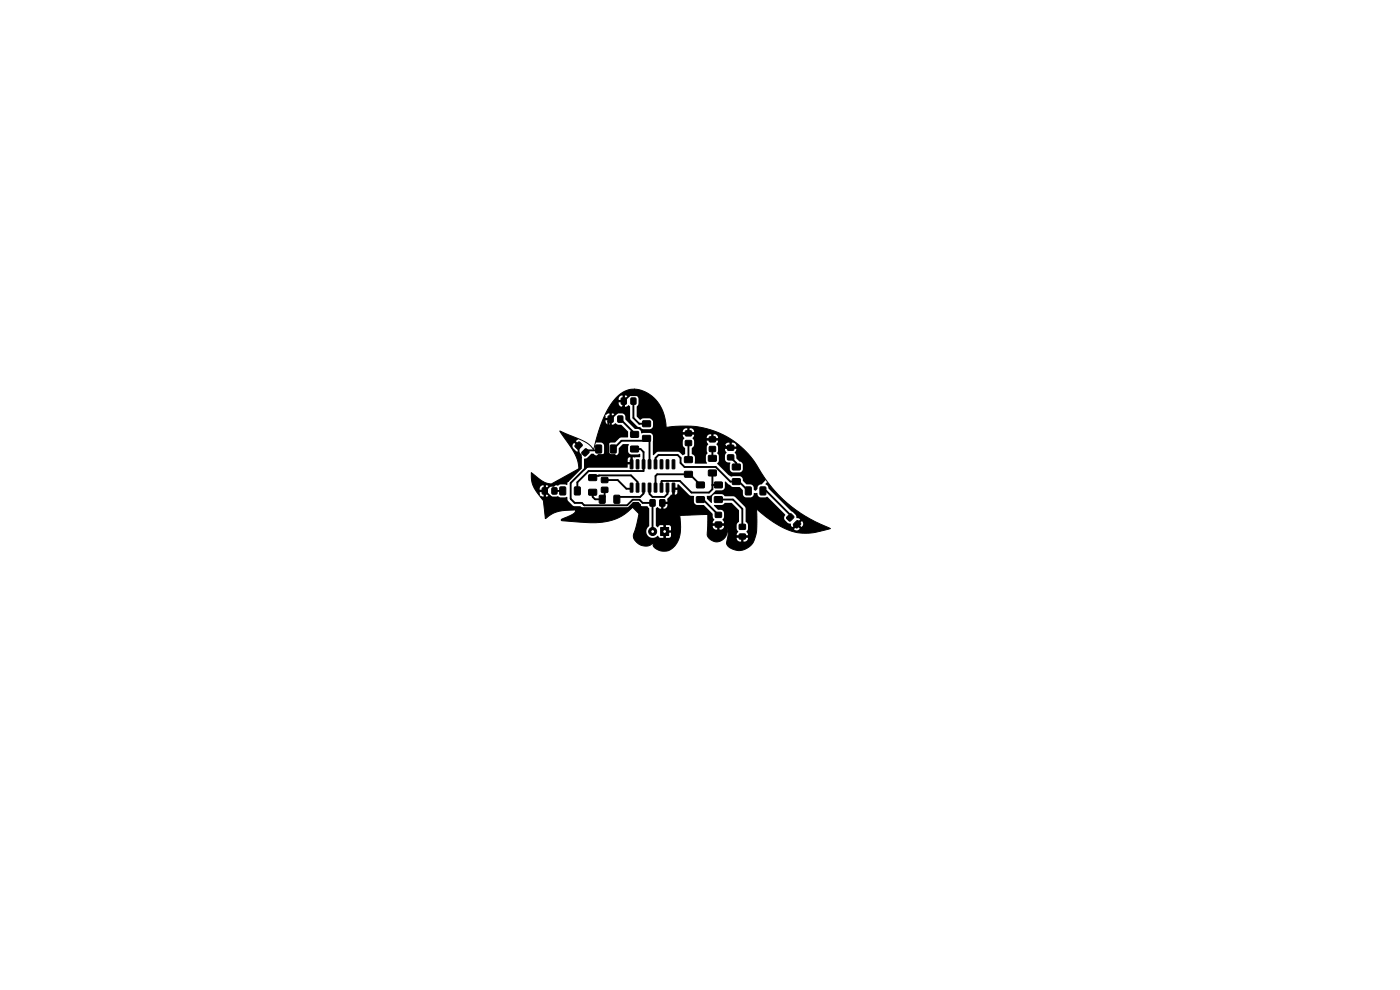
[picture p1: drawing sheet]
<svg xmlns="http://www.w3.org/2000/svg" width="297mm" height="210mm" viewBox="0 0 297 210" stroke-linecap="round" stroke-linejoin="round" font-family="sans-serif">
<path d="M118.8 91.4l4.1 1.7a6.2 6.2 0 0 1 3 2.2l.1-.2a30.3 30.3 0 0 1 4-9.9 5.3 5.3 0 0 1 4.6-2.6 7.4 7.4 0 0 1 6.6 6.8l.1 1.1 .2 .1a18.4 18.4 0 0 1 18.7 7.6 29.9 29.9 0 0 0 16 13.9l-3 .8a10.9 10.9 0 0 1-9.1-2.1l-3.6-2.9 .1 1.6a9.9 9.9 0 0 1-.8 5.6 3.3 3.3 0 0 1-5.7 .2l.4-2.5v-1l-.2 1a2.17 2.17 0 0 1-1.9 2.1 2.17 2.17 0 0 1-2.4-1.6l.2-4.2-5.9 .2-.1 .2a7.8 7.8 0 0 1-1.2 6.4l-.3 .3a2.67 2.67 0 0 1-4.1-.6l-.1-.6-.3 .5-.6 .3-1.4-.1a2.09 2.09 0 0 1-1.7-2.5l.5-1.8 .6-2.4-1.4-1.4-.6 .6a11.5 11.5 0 0 1-9.3 2.6l-5.2-.4 .1-.3 2.5-1.1 .5-.8a10.9 10.9 0 0 0-5.3 .9l-1.2 .9-.4-3.8-.7-.8a6.4 6.4 0 0 1-1.9-5.1l.3 .2a6.9 6.9 0 0 0 4 2.2l5.8-3.3v-.5a10.7 10.7 0 0 0-2.6-5.4z" fill="none" stroke="#000" stroke-width=".21"/>
<g fill="#000" stroke="#000" stroke-width=".21">
<path d="M122 94.4l.8-.7 .7 .7-.8 .9-.7-.5zM123.5 95.9l.8-.7 .7 .7-.9 .9-.6-.6zM126.4 94.4h1.2v1.7h-1.2zM129 88.3h1v1.2h-1zM129.5 94.4h1.2v1.7h-1.2zM131.1 88.3h1v1.2h-1zM131.8 84.5h1v1.2h-1zM133.9 84.5h1v1.2h-1zM133.8 94.7h1.6v1.1h-1.6zM133.8 91.6h1.6v1.1h-1.6zM133.7 97.6h.6l-.1 1.9-.5-.1zM135 97.6h.5v1.9l-.5-.1z"/>
<path d="M136.4 92.4h1.6v1.2h-1.6zM136.4 89.3h1.6v1.2h-1.6zM136.3 97.6h.5l-.1 1.9-.5-.1zM137.5 97.6h.6l-.1 1.9-.5-.1zM138.8 97.6h.6l-.1 1.9-.5-.1zM140.1 97.6h.5l-.1 1.9-.5-.1zM141.3 97.6h.6l-.1 1.9-.5-.1zM142.6 97.6h.6l-.1 1.9-.5-.1zM145.2 96.9h1.7v1.2h-1.7zM145.4 91.4h1.3v1h-1.3zM145.4 93.5h1.3v1h-1.3zM150.3 96.7h1.6v1.1h-1.6z"/>
<path d="M150.5 92.7h1.3v1h-1.3zM150.5 94.7h1.3v1.1h-1.3zM154.4 94.5h1.2v1h-1.2zM154.4 96.5h1.2v1h-1.2zM155.4 98.5h1.6v1.1h-1.6zM115.1 103.5h1v1.3h-1zM117.1 103.5h1v1.3h-1zM118.8 103.3h1.2v1.6h-1.2zM121.9 103.3h1.2v1.6h-1.2zM124.9 103.8h1.6v1.2h-1.6zM124.9 100.7h1.6v1.2h-1.6zM127.2 105.1h1.1v1.6h-1.1z"/>
<path d="M127.6 103.4h1.3v1h-1.3zM127.6 101.3h1.3v1h-1.3zM130.3 105.1h1.1v1.6h-1.1zM133.7 102.5l.6 .1-.1 1.8-.5-.1zM135 102.5l.5 .1v1.8l-.5-.1zM136.3 102.5l.5 .1-.1 1.8-.5-.1zM137.5 102.5l.6 .1-.1 1.8-.5-.1zM137.9 106h1v1.3h-1zM138.8 102.5l.6 .1-.1 1.8-.5-.1zM140.2 111.9h1.7v1.7h-1.7zM140.1 102.5l.5 .1-.1 1.8-.5-.1zM140 106h1v1.3h-1z"/>
<path d="M141.3 102.5l.6 .1-.1 1.8-.5-.1zM142.6 102.5l.6 .1-.1 1.8-.5-.1zM145.2 100h1.7v1.2h-1.7zM147.8 102.3h1.6v1.1h-1.6zM147.8 105.4h1.6v1.1h-1.6zM150.3 99.8h1.6v1.1h-1.6zM151.8 108.7h1.2v1h-1.2zM151.8 110.8h1.2v1h-1.2zM151.6 102.3h1.6v1.1h-1.6zM151.6 105.4h1.6v1.1h-1.6zM155.4 101.6h1.6v1.1h-1.6zM156.9 111.3h1.2v1h-1.2z"/>
<path d="M156.9 113.3h1.2v1h-1.2zM158.2 103.3h1.1v1.6h-1.1zM161.3 103.3h1.1v1.6h-1.1zM167.6 109h.3l.5 .7-.8 .9-.8-.7zM168.4 111.1l.8-.7 .7 .7-.9 .9-.6-.5z"/>
<circle cx="138.5" cy="112.7" r=".85"/>
</g>
<g fill="none" stroke="#000" stroke-width=".4">
<path d="M122.7 94.5v1.6l.5 .4v2.8l-2.8 2.8h-2l-.9 .9h-.8l-1.1 1.1 3.6 3.7h14.1l1.1-1.1h.9l.5 .4v6.2l1.4 1.5h3.6l.2-.2v-3.6l.9-.9v-1.8l1-.9M127 95.3l-.3 .2h-2.1l-.4 .5M130.1 95.3l1.8-1.8h5.8l.1 .1v4.7M131.6 88.9l3 3v.2M134 98.3h-1.9l-1.7-1.8h-3.4l-5.9 6v3.3l.8 .9h1.5l.5 .5h9.1l1.2-1.2h1.5l.6 .7h2.1v6.3M134.4 85.1v3.6l1.2 1.2h1.6M134.6 95.3h1.3l.6 .6v4h-11.6l-2.4 2.4v1.8M139.1 98.3v-1.1l.6-.7h4.1l.6 .6v1.1l.8 .9h6.6l3.1 3.1h1.9l1.9 1.9M146 94v3.5M151.1 95.3v1.9M155 95h-.8l-1.7-1.8h-3l-1.3-1.3h-6.7l-4.3-4.3v-2.6l-1.2-1.2h-2.4l-1.3 1.3v1l-3.2 3.3v6.7l.3 .4M155 97l1.2 1.2v.9"/>
<path d="M117.6 104.1h1.8M126.4 101l.7-.2h6.8l1.4 1.4v1.5M128.3 103.9v1.5l-.5 .5h-1.6l-.5-.5v-1M128.3 101.8h2.7l1.9 1.9h1.1M136.5 103.7v1l-.7 .7h-4.4M137.8 103.7v1.1l.6 .6h2.6l.6-.6v-1.1M140.5 106.7h2.4M142.9 107.4h6.3l1.6 1.7v2l.2 .2h4l.4 .4v1.6l.5 .5h3.3l.2-.2v-6.3l.6-.6h1.1l3.4 3.3h1.2l1.7 1.8 .8 .2M142.9 103.7v3.7M148.6 106h.6l3.2 3.2M148.6 102.9l-2.3-2.3h-6.9l-.3 .4v2.7M151.1 100.3v3.5l-.7 .7h-3.7l-2.5-2.5h-3.8l-.1 1.7"/>
<path d="M151.1 102.9h1.3M152.4 106h3.1l2 2v3.8M161.9 104.1h.7l5 5.1v.6M168.2 112l.1 .1M169.1 111.2l-.8 .9"/>
</g>
<path d="M118.9 91.6l3.8 1.5-.5 .5 .8 .8v.2l-.3 .2-.9-.9-.3 .5-.1 .3 .8 .9 .7 .3 .1 .6 .5 .5-.1 2.1-2.9 2.9-.2 .9-1.4-.1-.5 .2h-1.3l-.5 .3-.8-.4v2.4l.8-.3 .5 .3 1.2-.1 .6 .3 1.3-.1 .3 .9 1 .9 .4 .2h1.2l.8 .5h9.2l.4-.2 1-1h.8l.7 .6 1.4 .1 .3 .4v3.8a1.39 1.39 0 0 0-.2 2.1 1.39 1.39 0 0 0 2.1-.1l.3 .4 .9 .1v-.9h.4v.9h.8l.3-.4v-.7h-.9v-.5h.9v-.7l-.2-.3-.9-.1v.9h-.4v-.9l-.9 .1-.3 .4-.5-.3 .1-3.8 .3-.2 .8 .3v-1h.5v1h.1a.79 .79 0 0 0 .7-1h-1.3v-.4l1.3-.1v-.6l.7-.9h.3v-1h.5v1l.5-.1 .1-.9h-1.1v-.3l.1-.2h1v-.6l.3-.1 2.2 2.3 1 .3v1.2l.3 .5 .4 .1h1.4l1.9 1.9v.7l.3 .6-.3 .7h2.4l-.3-.8 .3-.5-.1-1.1-.3-.4-.9-.1-.8-.9 1.7-.1 .6-.4h1.4l1.6 1.6v2.3l-.5 .8v.8l.3 .6-.3 .8h2.4l-.4-.8 .4-.6v-.8l-.5-.8v-2.9l-2.3-2.3-.3-.1h-1.8l-.6-.5h-1.6l-.5 .5-.2 1.4-.9-.9-.1-.5 .9-.2 1-1.1h1.4l.3-.1 .3-.5 .1-1.3 1.4 1.1 1.6 .1 .7 .7v.9l.3 .5 .3 .1h1a.89 .89 0 0 0 .8-.9l.6-.1 .1 .3a.74 .74 0 0 0 .7 .7l1.4-.1 3.8 3.7v.2a.74 .74 0 0 0-.1 1l.6 .6 .7 .2 .3 .8 .6-.7h.7l.6 .6 .2-.2a.75 .75 0 0 0-.1-1.1l-.7 .7h-.7l1.1-1-.8-.3-.2-.7-5.8-5.6-.2-.6-.4-.3 .4-.4a30.7 30.7 0 0 0 13.2 9.8l-3.1 .8-2 .2-2-.2-2.1-.7 1.7 .1a.78 .78 0 0 0 1.2-.1l-.6-.6-.7 .6h-1.8l-3-1.8-3.1-2.5v4.7l-.3 1.4-.5 1.2-.9 .9-1.2 .6-.9 .1-1.1-.3-.9-.4-.5-.6-.1-.4 .3-1h1.9a.77 .77 0 0 0 .9 .8v-.8h.5v.8h.3a.75 .75 0 0 0 .7-.8h-4.3l.1-2.3-.4 1.6-.5 .8-1 .7h-1.1l-1-.6-.5-.8 .1-2h1.1v.1a.78 .78 0 0 0 1 .7v-.8h.4v.8h.3a.75 .75 0 0 0 .7-.8h-3.5l.1-2.4-6 .3 .2 3.2-.2 1.3-.4 1-.7 1-.9 .7-.8 .3h-1.1l-.8-.3-.7-.5-.2-.4-.1-.7-.6 .7-1 .1-1.2-.3-1-.8-.3-.6v-.6l.6-2.1 .6-2.4-1.4-1.4-.6 .6a11.2 11.2 0 0 1-8.7 2.7l-5.8-.5v-.2l.5-.3a4.7 4.7 0 0 0 2.3-1.2l.3-.5h-.6a7.4 7.4 0 0 0-5.7 1.7l-.2-.1-.4-3.6-.7-.9 .1-.2 .6 .2v-.9h-.8l.1 .6-.2 .1-.9-1.2h1.8v-1a.77 .77 0 0 0-.8 1h-1l-.3-.6-.4-1.5v-1.4l2.5 1.8 1.7 .5 5.8-3.2a10.2 10.2 0 0 0-2.6-6zM130.8 84.3l1.3-1.1 1.4-.6h1.4l1.6 .4 1.8 1.1 1.5 1.6 1 2 .6 2.9 4.5-.2a17.9 17.9 0 0 1 8.6 2.4l2.8 2.1 1.4 1.4 1.2 1.4 2.6 4.1-.9 1a.84 .84 0 0 0-.9 .9l-.5 .4-.3-.2v-.5l-.3-.5-1.3-.2-.7-.7a.79 .79 0 0 0-.7-1l-1.8 .1-.6-.3-2.4-2.4 .3-.5 .1-.5h1.3a.85 .85 0 0 0 1.1 .7l-.1 1.4a.74 .74 0 0 0 .7 .7h1.5l.3-.1 .3-.5-.1-1.3-.2-.2-.5-.2-.6-.7v-.7l-.3-.5 .3-.8h-2.4l.3 .8-.3 .5v.9h-1.3v-.7l-.4-.6 .2-.4v-1h2.5v-.8h.4v.8h1v-.1a.78 .78 0 0 0-1-.7 1.05 1.05 0 0 0-1.4 .6v.2h-1.5l-.3-.5 .3-.8h-2.4l.4 .8-.4 .6v.9l.2 .4-.3 .7v1l.2 .5h-2.6v-1.3l-.1-.4-.5-.3v-1.2l.5-.7-.1-.9-.3-.5h4v-.9h.5v.9h.9v-.2a.78 .78 0 0 0-.9-.7 1.05 1.05 0 0 0-1.5 .6v.3h-3l.3-.8h-2.3l.3 .8-.3 .5-.1 .9 .5 .7v1.3l-.5 .2-1-.8h-4.2l-1 .8-.1-4.3-.6-.5-1.8 .1-.1-.2h9.8v-.8h.5v.8h.9a.77 .77 0 0 0-.9-.8 1.05 1.05 0 0 0-1.4 .6v.2h-8.9l-.4-.6-1-.1-1.9-2v-.6a.74 .74 0 0 0-.7-.7h-.9l-.6 .3-.7-.3v2.4l.8-.3 .5 .3h.7l1.5 1.5-.1 1.1-1.6 .1-1.1 1.1h-.9a.74 .74 0 0 0-.7 .7v1.3a.74 .74 0 0 0 .7 .7h1.1l.3-.1 .2-.5 .1-.9 .9-.9 1.2 .1-.2 1.4a.74 .74 0 0 0 .7 .7l1.8-.1 .1 .6-.1 .1h-1.5v1.4l-1 .1-.1 .7h-8.3l-1 .6 .1-1.8h9.8v-1l-.5 .2v.8h-9.3v-.7l.6-.1 .9-.9h.5l.5 .3h1.1l.6-.4 .1-1.6-.2-.4-.4-.3h-1.1l-.2-.1 1.5-4.7h.7a.78 .78 0 0 0 .8 1v-1h-1.5l.5-.9h.2v.5h.8v-1l-.7 .3-.2-.1 1.5-2.6h1.3a.78 .78 0 0 0 .9 1h.7l.6-.4 .3 .3 .1 2.8 1.4 1.4 .6 .2 .4 .4h1.6l.5-.1 .2-.5v-1a.74 .74 0 0 0-.7-.7h-1.4l-.6 .4-.7-.7v-2.1l.3-.6 .1-1.1-.5-.6-1.1-.1-.6 .3-.7-.3v2.4h-.5v-1h-2.2l.4-.5h1.8v-.9h-.2a.78 .78 0 0 0-.7 .9h-.9z" fill="#000"/>
<g fill="#fff" stroke="#fff" stroke-width=".21">
<circle cx="141" cy="112.8" r=".17"/>
<circle cx="138.5" cy="112.8" r=".17"/>
</g>
</svg>
